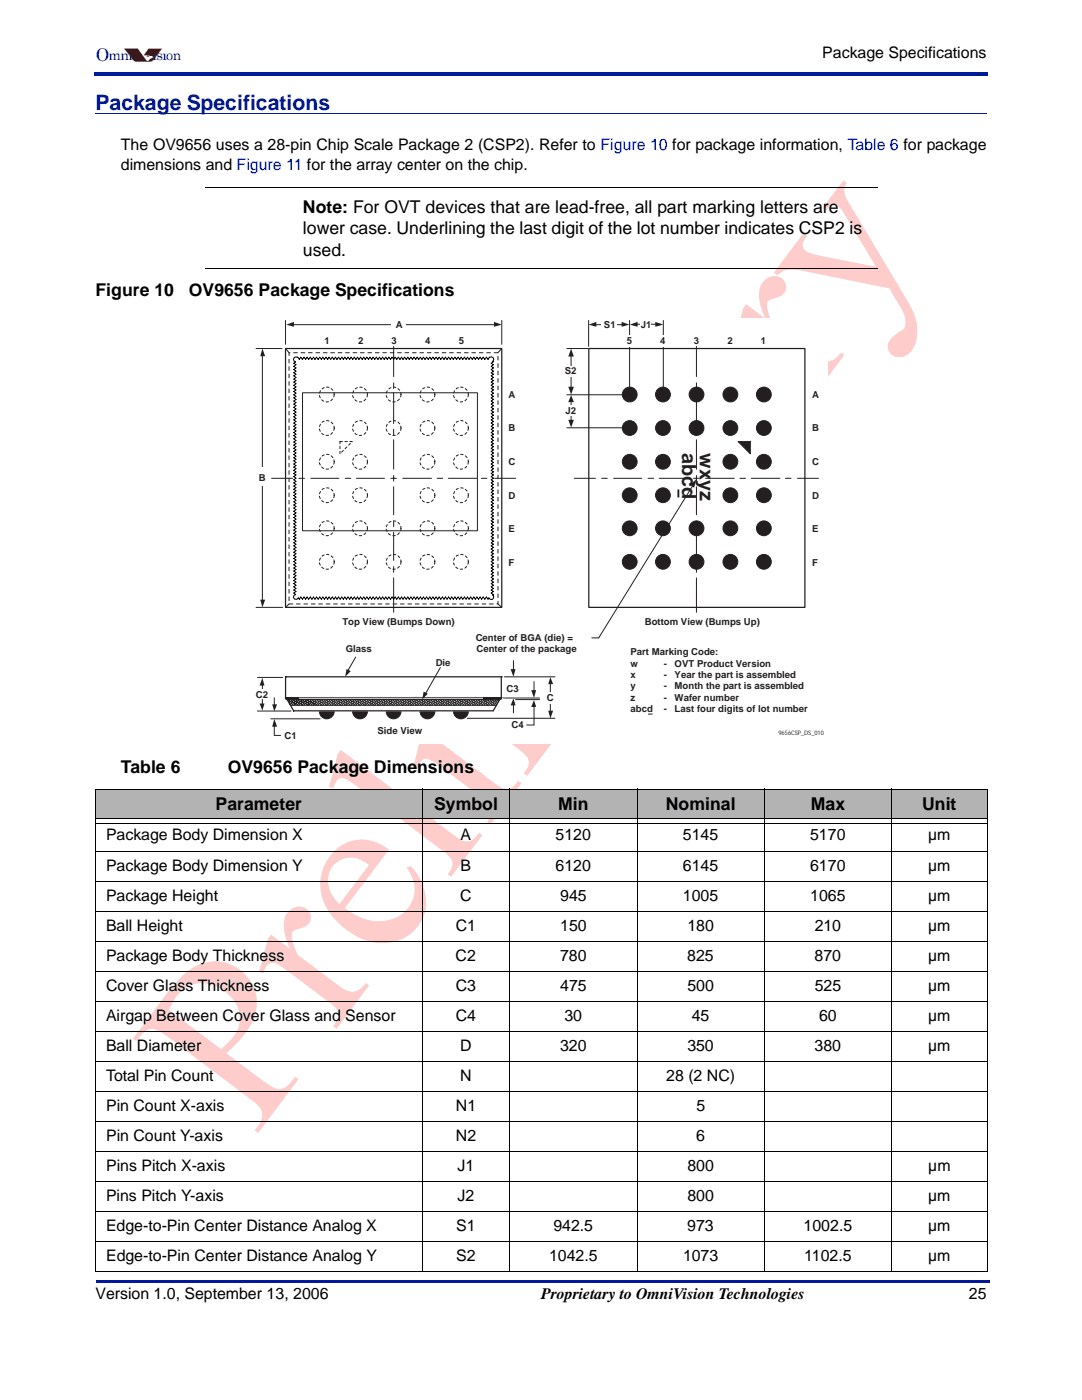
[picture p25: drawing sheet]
<svg xmlns="http://www.w3.org/2000/svg" width="216mm" height="279mm" viewBox="0 0 216 279" stroke-linecap="round" stroke-linejoin="round" font-family="sans-serif">
<defs><g id="words">
<text font-size="4.2" fill="#001a9a" x="19" y="21.9">Package Specifications</text>
<g font-size="4" fill="#231f20">
<text x="136.1" y="90.3" transform="rotate(90 136.1 90.3)">abcd</text>
<text x="139.6" y="90.5" transform="rotate(90 139.6 90.5)">wxyz</text>
</g>
<text font-size="3.5" fill="#001a9a" x="19.1" y="12.2">O</text>
<g font-size="3.5">
<text x="60.5" y="42.6">Note: For OVT devices that are lead-free, all part marking letters are</text>
<text x="60.5" y="46.8">lower case. Underlining the last digit of the lot number indicates CSP2 is</text>
<text x="60.5" y="51">used.</text>
<text x="19" y="59.1">Figure 10</text>
<text x="37.7" y="59.1">OV9656 Package Specifications</text>
<text x="24.1" y="154.2">Table 6</text>
<text x="45.4" y="154.2">OV9656 Package Dimensions</text>
<text x="43" y="161.6">Parameter</text>
<text x="86.6" y="161.6">Symbol</text>
<text x="111.4" y="161.6">Min</text>
<text x="132.9" y="161.6">Nominal</text>
<text x="161.8" y="161.6">Max</text>
<text x="184" y="161.6">Unit</text>
</g>
<g font-size="3.2">
<text x="164.1" y="11.6">Package Specifications</text>
<text x="24.1" y="30">The OV9656 uses a 28-pin Chip Scale Package 2 (CSP2). Refer to Figure 10 for package information, Table 6 for package</text>
<text x="24.1" y="33.9">dimensions and Figure 11 for the array center on the chip.</text>
<text x="21.2" y="167.7">Package Body Dimension X</text>
<text x="91.9" y="167.7">A</text>
<text x="110.9" y="167.7">5120</text>
<text x="136.3" y="167.7">5145</text>
<text x="161.7" y="167.7">5170</text>
<text x="185.2" y="167.7">µm</text>
<text x="21.2" y="173.7">Package Body Dimension Y</text>
<text x="91.9" y="173.7">B</text>
<text x="110.9" y="173.7">6120</text>
<text x="136.3" y="173.7">6145</text>
<text x="161.7" y="173.7">6170</text>
<text x="185.2" y="173.7">µm</text>
<text x="21.2" y="179.7">Package Height</text>
<text x="91.8" y="179.7">C</text>
<text x="111.8" y="179.7">945</text>
<text x="136.3" y="179.7">1005</text>
<text x="161.7" y="179.7">1065</text>
<text x="185.2" y="179.7">µm</text>
<text x="21.2" y="185.7">Ball Height</text>
<text x="90.9" y="185.7">C1</text>
<text x="111.8" y="185.7">150</text>
<text x="137.2" y="185.7">180</text>
<text x="162.6" y="185.7">210</text>
<text x="185.2" y="185.7">µm</text>
<text x="21.2" y="191.7">Package Body Thickness</text>
<text x="90.9" y="191.7">C2</text>
<text x="111.7" y="191.7">780</text>
<text x="137.1" y="191.7">825</text>
<text x="162.5" y="191.7">870</text>
<text x="185.2" y="191.7">µm</text>
<text x="21.2" y="197.7">Cover Glass Thickness</text>
<text x="90.9" y="197.7">C3</text>
<text x="111.8" y="197.7">475</text>
<text x="137.2" y="197.7">500</text>
<text x="162.6" y="197.7">525</text>
<text x="185.2" y="197.7">µm</text>
<text x="21.2" y="203.7">Airgap Between Cover Glass and Sensor</text>
<text x="90.9" y="203.7">C4</text>
<text x="112.6" y="203.7">30</text>
<text x="138" y="203.7">45</text>
<text x="163.4" y="203.7">60</text>
<text x="185.2" y="203.7">µm</text>
<text x="21.2" y="209.7">Ball Diameter</text>
<text x="91.8" y="209.7">D</text>
<text x="111.8" y="209.7">320</text>
<text x="137.2" y="209.7">350</text>
<text x="162.6" y="209.7">380</text>
<text x="185.2" y="209.7">µm</text>
<text x="21.2" y="215.7">Total Pin Count</text>
<text x="91.8" y="215.7">N</text>
<text x="132.9" y="215.7">28 (2 NC)</text>
<text x="21.2" y="221.7">Pin Count X-axis</text>
<text x="91" y="221.7">N1</text>
<text x="138.9" y="221.7">5</text>
<text x="21.2" y="227.7">Pin Count Y-axis</text>
<text x="91" y="227.7">N2</text>
<text x="138.9" y="227.7">6</text>
<text x="21.2" y="233.7">Pins Pitch X-axis</text>
<text x="91.3" y="233.7">J1</text>
<text x="137.2" y="233.7">800</text>
<text x="185.2" y="233.7">µm</text>
<text x="21.2" y="239.7">Pins Pitch Y-axis</text>
<text x="91.3" y="239.7">J2</text>
<text x="137.2" y="239.7">800</text>
<text x="185.2" y="239.7">µm</text>
<text x="21.2" y="245.7">Edge-to-Pin Center Distance Analog X</text>
<text x="91" y="245.7">S1</text>
<text x="110.4" y="245.7">942.5</text>
<text x="137.1" y="245.7">973</text>
<text x="160.3" y="245.7">1002.5</text>
<text x="185.2" y="245.7">µm</text>
<text x="21.2" y="251.7">Edge-to-Pin Center Distance Analog Y</text>
<text x="91.1" y="251.7">S2</text>
<text x="109.6" y="251.7">1042.5</text>
<text x="136.3" y="251.7">1073</text>
<text x="160.5" y="251.7">1102.5</text>
<text x="185.2" y="251.7">µm</text>
<text x="19" y="259.3">Version 1.0, September 13, 2006</text>
<text x="107.9" y="259.3">Proprietary to OmniVision Technologies</text>
<text x="193.3" y="259.3">25</text>
</g>
<g font-size="2.8" fill="#001a9a">
<text x="21.7" y="11.9">mni</text>
<text x="30.4" y="11.9">ision</text>
</g>
<g font-size="1.9" fill="#231f20">
<text x="79" y="65.5">A</text>
<text x="120.5" y="65.5">S1</text>
<text x="127.9" y="65.4">J1</text>
<text x="64.8" y="68.6">1</text>
<text x="71.4" y="68.6">2</text>
<text x="78.1" y="68.6">3</text>
<text x="84.8" y="68.6">4</text>
<text x="91.5" y="68.6">5</text>
<text x="125.1" y="68.6">5</text>
<text x="131.8" y="68.6">4</text>
<text x="138.5" y="68.6">3</text>
<text x="145.1" y="68.6">2</text>
<text x="151.8" y="68.6">1</text>
<text x="112.7" y="74.6">S2</text>
<text x="101.4" y="79.4">A</text>
<text x="112.8" y="82.6">J2</text>
<text x="162.1" y="79.4">A</text>
<text x="101.4" y="86.1">B</text>
<text x="162.1" y="86.1">B</text>
<text x="101.4" y="92.8">C</text>
<text x="162.1" y="92.8">C</text>
<text x="51.7" y="96">B</text>
<text x="101.4" y="99.5">D</text>
<text x="162.1" y="99.5">D</text>
<text x="101.4" y="106.2">E</text>
<text x="162.1" y="106.2">E</text>
<text x="101.4" y="113">F</text>
<text x="162.1" y="113">F</text>
<text x="68.3" y="124.7">Top View (Bumps Down)</text>
<text x="128.7" y="124.7">Bottom View (Bumps Up)</text>
<text x="69" y="130.2">Glass</text>
<text x="94.9" y="127.9">Center of BGA (die) =</text>
<text x="95.1" y="130.2">Center of the package</text>
<text x="125.8" y="130.8">Part Marking Code:</text>
<text x="86.9" y="132.8">Die</text>
<text x="125.8" y="133">w</text>
<text x="125.8" y="135.3">x</text>
<text x="125.8" y="137.6">y</text>
<text x="132.4" y="133">-</text>
<text x="132.4" y="135.3">-</text>
<text x="132.4" y="137.6">-</text>
<text x="134.6" y="133">OVT Product Version</text>
<text x="134.6" y="135.3">Year the part is assembled</text>
<text x="134.6" y="137.6">Month the part is assembled</text>
<text x="51" y="139.4">C</text>
<text x="52.4" y="139.4">2</text>
<text x="101.1" y="138">C3</text>
<text x="109.1" y="139.9">C</text>
<text x="125.8" y="139.9">z</text>
<text x="125.8" y="142.2">abcd</text>
<text x="132.4" y="139.9">-</text>
<text x="132.4" y="142.2">-</text>
<text x="134.6" y="139.9">Wafer number</text>
<text x="134.6" y="142.2">Last four digits of lot number</text>
<text x="56.8" y="147.5">C1</text>
<text x="75.3" y="146.4">Side View</text>
<text x="102.1" y="145.4">C4</text>
</g>
<text font-size="1.2" fill="#221e1f" x="155.3" y="146.6">9656CSP_DS_010</text>
</g></defs>
<g fill="#001a9a">
<path d="M18.7 14.5h.3v.7h-.3z"/>
<path d="M19 14.5h178.2v.7h-178.2z"/>
<path d="M19.1 255.4h.3v.5h-.3z"/>
<path d="M19.4 255.4h178.1v.5h-178.1z"/>
</g>
<g fill="#bf0000">
<path d="M24.8 9.7h2.7l1.1 1.6a1.47 1.47 0 0 0 1 .9l.4-.4 .4-.3 .2 .1-.2-.4-1.7-.2 1-1.3h2.6l-1.7 2.3-.4 .3h-3l-.5-.2z" fill-rule="evenodd"/>
<path d="M29.4 11.1l.4 .2h-.3l-.2-.1z" fill-rule="evenodd"/>
</g>
<g fill="#bf0000">
<path d="M24.7 9.7l1.8 2.2 .7 .4h2.7l.5-.1 1.9-2.5h-2.6l-1 1.3 1.7 .1 .2 .5-.2-.1-.4 .3-.4 .5-.4-.2-1.7-2.4h-2.7h2.7l1.4 2 .7 .6a.9 .9 0 0 1 1-.7l-.2-.5-.6 .1-.2-.2h-.9l1-1.3h2.6l-1.7 2.3-.4 .3h-3l-.5-.2-.3-.4 .1 .2z"/>
<path d="M29.4 11.1l.4 .1v.1h-.3l-.2-.1 .3 .1 .2-.1-.4-.1-.1 .1z"/>
</g>
<path d="M32.4 9.8h1v.7h-1z" fill="#fff"/>
<g fill="#bf0000">
<path d="M30.5 9.8h.8v.7h-.8z"/>
<path d="M25.7 9.8h.8v.7h-.8z"/>
</g>
<g fill="#fcc">
<path d="M57.6 181.9a2.44 2.44 0 0 1 2.8-.9 2.44 2.44 0 0 1 1.6 2.6 2.66 2.66 0 0 1-2.4 1.7 1.4 1.4 0 0 0-1.4 1.7 11 11 0 0 0 1.2 3.6l8.1 6a3.6 3.6 0 0 0 4 1l.7-.5 .8-.9 .7 .5-6.5 8.6-.7-.5a2.78 2.78 0 0 0 .5-3.7l-9.5-7.2a6.8 6.8 0 0 0-3.2-1.8 2.27 2.27 0 0 0-1.8 2.2l-.8-.3 1.8-6.7 .6-.8 3.8 2.9a8.4 8.4 0 0 1-.9-6.6z"/>
<path d="M68 149.7l22.8 17.1a3.2 3.2 0 0 0 3.2 1l.5-.4 1.1-1.2 .6 .5-6.2 8.3-.7-.5 .3-.3a2.32 2.32 0 0 0-.5-3.8l-17.6-13.3a7.9 7.9 0 0 0-3.3-1.8 1.75 1.75 0 0 0-1.5 1.5l-.2 .5-.8-.2 1.7-6.6z"/>
<path d="M104.6 119.5a5.8 5.8 0 0 1 7.6-.2l9.2 6.9a3.1 3.1 0 0 0 3.2 .9l.7-.4 .8-.9 .6 .4-6.2 8.4-.7-.5a2.99 2.99 0 0 0 .9-3.4l-1-1-8.2-6.2a5.2 5.2 0 0 0-4.5-1.6 5.4 5.4 0 0 0-2.8 5.8l.1 1.6 .2 .2 9.2 6.9a3.8 3.8 0 0 0 2.5 1.2 3.9 3.9 0 0 0 2.4-1.9l.6 .5-6.4 8.6-.7-.5a3.4 3.4 0 0 0 1.1-2.9 5.1 5.1 0 0 0-2.2-2.3l-7.2-5.4a5.2 5.2 0 0 0-4.7-1.5 4.3 4.3 0 0 0-2.6 4.1l-.1 1.5 .2 1.8 9.4 7a3.2 3.2 0 0 0 3.2 1l.9-.7 .7-.9 .7 .5-6.3 8.3-.7-.5 .3-.2a2.41 2.41 0 0 0-.5-3.9l-8.7-6.6a8.4 8.4 0 0 0-3.3-1.8 1.88 1.88 0 0 0-1.6 1.6l-.1 .4-.9-.2 1.8-6.7 .6-.8 3.6 2.8-.3-2.1a7.7 7.7 0 0 1 2.1-7.5 5.3 5.3 0 0 1 5.8-.6 12.3 12.3 0 0 1-.2-6.7l.8-1.5z"/>
<path d="M126.8 90.1a5.1 5.1 0 0 1 6.2-.8l1.9 1 8.6 6.5a3.3 3.3 0 0 0 3.2 1l.7-.5 .8-.9 .7 .4-6.3 8.4-.7-.5a3.1 3.1 0 0 0 1-3 5.6 5.6 0 0 0-2.1-2.1l-6.9-5.2a6.6 6.6 0 0 0-4.5-1.9 3.7 3.7 0 0 0-2.7 3.1 9.2 9.2 0 0 0 0 4.3l9.3 7a3.1 3.1 0 0 0 3.2 .9l.9-.7 .7-.9 .7 .5-6.3 8.3-.7-.5a2.45 2.45 0 0 0 .7-3.1l-1.5-1.5-7.4-5.5a10.9 10.9 0 0 0-3.8-2.4 1.71 1.71 0 0 0-1.8 1.6l-.2 .4-.8-.2 1.7-6.6 .6-.8 3.6 2.6a10.7 10.7 0 0 1 .4-7.9z"/>
<path d="M152.4 56.1a2.44 2.44 0 0 1 2.8-.9 2.44 2.44 0 0 1 1.6 2.6 2.66 2.66 0 0 1-2.3 1.7 1.4 1.4 0 0 0-1.4 1.7 11 11 0 0 0 1.1 3.5l8.1 6.1a3.6 3.6 0 0 0 4.1 1l.6-.5 .8-.9 .7 .4-6.5 8.7-.7-.5a2.78 2.78 0 0 0 .5-3.7l-9.5-7.2a6.8 6.8 0 0 0-3.1-1.8 2.27 2.27 0 0 0-1.9 2.2l-.8-.4 1.8-6.6 .6-.8 3.8 2.9a8.4 8.4 0 0 1-.9-6.6z"/>
<path d="M168.3 36l.7 .5a3.6 3.6 0 0 0 .5 4.1l11.8 19.9a9.1 9.1 0 0 1 .9 9 2.8 2.8 0 0 1-4.8 .7 2.7 2.7 0 0 1 1.4-3.5l1-.6a1.88 1.88 0 0 0 .9-2.4l-.5-1.4-2.7-4.7-17.8-3.6a6.2 6.2 0 0 0-3.7 .3l-.9 .6-.7-.5 5.9-7.9 .7 .6-.3 .4a1.77 1.77 0 0 0-.5 1.8 1.77 1.77 0 0 0 1.5 1.2l13.1 2.7-6.5-10.8-.9-1.1a1.33 1.33 0 0 0-2.3 .3l-.3 .4-.6-.5z"/>
<path d="M35.9 195.3a8.8 8.8 0 0 1 11.9-1.8 8.4 8.4 0 0 1 1.7 11.9l-.3 .5a22.8 22.8 0 0 1-4.1 4.3l7.3 5.5a5.5 5.5 0 0 0 3.7 1.6l1.2-.6 1.6-1.8 .7 .5-8.1 10.7-.7-.5 .7-1a2.83 2.83 0 0 0-.4-4.3l-17.5-13.3a6.5 6.5 0 0 0-3.3-1.7 3.2 3.2 0 0 0-2.4 1.6l-.7 .9-.7-.5 7.5-10zM35.8 198.2l-1.2 1.5-.9 1.9 10.4 7.8a10.1 10.1 0 0 0 3.6-4.8 7 7 0 0 0-4.4-7.7 6.2 6.2 0 0 0-7.5 1.3z"/>
<path d="M66.4 170.2a8 8 0 0 1 11.2-.6l-8.8 11.6a9.6 9.6 0 0 0 11.1 1.5 6.2 6.2 0 0 0 1.7-8.9l-.4-.7 .8-.3a9.9 9.9 0 0 1 2.6 9.8 9.1 9.1 0 0 1-12.4 4.7 14.2 14.2 0 0 1-8-8.5 9.3 9.3 0 0 1 2.2-8.6zM66.8 172.4a5.3 5.3 0 0 0 .5 7.6l.5 .4 5.8-7.8a5.5 5.5 0 0 0-4.9-1.3l-.9 .4z"/>
<path d="M74.3 142.1a2.35 2.35 0 0 1 4.7 0 2.35 2.35 0 0 1-4.7 0zM84.8 145.8l13.5 10.2a4.7 4.7 0 0 0 3 1.4 2.99 2.99 0 0 0 2.1-1.6l.7 .5-6.2 8.2-.7-.5 .2-.3a2.35 2.35 0 0 0-.4-3.8l-8.8-6.7a8.5 8.5 0 0 0-3.3-1.8 2.01 2.01 0 0 0-1.5 1.7l-.2 .4-.8-.3 1.7-6.6z"/>
<path d="M104.3 102.3a2.35 2.35 0 0 1 4.7 0 2.35 2.35 0 0 1-4.7 0zM114.8 106l13.6 10.2a4.7 4.7 0 0 0 2.9 1.4 2.99 2.99 0 0 0 2.1-1.6l.7 .5-6.2 8.2-.6-.5 .2-.3a2.35 2.35 0 0 0-.5-3.9l-8.7-6.6a8.5 8.5 0 0 0-3.3-1.8 2.01 2.01 0 0 0-1.6 1.6l-.1 .4-.9-.2 1.8-6.6z"/>
<path d="M139.1 73.9a5.3 5.3 0 0 1 5.2-1.8 12.6 12.6 0 0 1 3.5 2.1l7.7 5.7a2.92 2.92 0 0 0 2.2 .9 1.44 1.44 0 0 0 .6-1.8l-.2-1.6 1.1 .8a6.8 6.8 0 0 1-.3 6 2.53 2.53 0 0 1-3.8 .2l-.4-.3v3a6.1 6.1 0 0 1-3.7 6.2 5.8 5.8 0 0 1-7.2-6.2 41.6 41.6 0 0 1 2.1-9.6 8.8 8.8 0 0 0-4.7-2.3 3.7 3.7 0 0 0-3 5.2l1.6 1.3a1.96 1.96 0 0 1 .5 2.9 1.96 1.96 0 0 1-2.9 .2 5.8 5.8 0 0 1-.9-7.2l1.3-2.2zM147.1 78.4l-1.1 4.4a6.2 6.2 0 0 0 1 5.4 3.6 3.6 0 0 0 5.8-.3l.4-1 .2-1.3 .1-2.4z"/>
</g>
<path d="M19 22.6h177.8" fill="none" stroke="#001a9a" stroke-width=".2"/>
<g fill="#fff">
<path d="M42.9 42h13.3v9.5h-13.3z"/>
<path d="M43.6 42.8h8.5v8.4h-8.5z"/>
</g>
<g fill="#b3b3b3">
<path d="M19 157.5h65.3v5.8h-65.3z"/>
<path d="M84.3 157.5h17.5v5.8h-17.5z"/>
<path d="M101.7 157.5h25.5v5.8h-25.5z"/>
<path d="M127.1 157.5h25.5v5.8h-25.5z"/>
<path d="M152.5 157.5h25.5v5.8h-25.5z"/>
<path d="M177.9 157.5h19.2v5.8h-19.2z"/>
</g>
<g fill="none" stroke="#000" stroke-width=".2">
<path d="M40.8 37.4h134.3M40.8 53.6h134.3M19 157.5h178.1M19 157.6v96.1M84.3 157.4v96.5M101.7 157.4v96.5M127.1 157.4v96.5M152.5 157.4v96.5M177.9 157.4v96.5M197 157.6v96.1M19 169.8h178.1M19 175.9h178.1"/>
<path d="M19.1 163.4h177.8M19.1 164.3h177.8M19 181.8h178.1M19 187.8h178.1M19 193.8h178.1M19 199.8h178.1M19 205.8h178.1M19 211.8h178.1M19 217.8h178.1M19 223.8h178.1M19 229.8h178.1M19 235.8h178.1"/>
<path d="M19 241.8h178.1M19 247.8h178.1M19 253.8h178.1"/>
</g>
<path d="M50.8 63.4h114.3v85h-114.3z" fill="#fff"/>
<g fill="#231f20" stroke="#231f20" stroke-width=".2">
<circle cx="65.2" cy="142" r="1.48"/>
<circle cx="71.8" cy="142" r="1.48"/>
<circle cx="78.5" cy="142" r="1.48"/>
<circle cx="85.3" cy="142" r="1.48"/>
<circle cx="92" cy="142" r="1.48"/>
</g>
<path d="M62.7 138.4h32.9v3.5h-32.9z" fill-rule="evenodd" fill="#fff" stroke="#fff" stroke-width=".2"/>
<path d="M117.5 69.6h43.1v51.6h-43.1z" fill="none" stroke="#231f20" stroke-width=".25"/>
<path d="M113.1 78.8h11.5M113.1 69.6h4.2M114 70.7v6.9M113.1 85.4h11.5" fill="none" stroke="#231f20" stroke-width=".2"/>
<g fill="#231f20">
<path d="M114 69.6l.5 1.6h-1.1z"/>
<path d="M113.4 77.2h1.1l-.5 1.5z"/>
</g>
<path d="M114 79.5v4.5" fill="none" stroke="#231f20" stroke-width=".2"/>
<g fill="#231f20">
<path d="M114 78.9l.5 1.4h-1.1z"/>
<path d="M113.4 83.8h1.1l-.5 1.5z"/>
</g>
<path d="M117.5 64v5.1M118.9 64.8h5.7M125.6 64v13.4M132.4 64v13.3" fill="none" stroke="#231f20" stroke-width=".2"/>
<g fill="#231f20">
<path d="M117.5 64.8l1.5-.6v1z"/>
<path d="M124 64.2l1.6 .6-1.6 .4z"/>
</g>
<path d="M127 64.7h4.9" fill="none" stroke="#231f20" stroke-width=".2"/>
<g fill="#231f20">
<path d="M125.7 64.8l1.5-.6v1z"/>
<path d="M130.8 64.2l1.5 .6-1.5 .4z"/>
</g>
<path d="M57 69.6h43.1v51.6h-43.1z" fill="none" stroke="#231f20" stroke-width=".25"/>
<path d="M57.7 120.5h41.7v-50.1h-41.7v50.1" fill="none" stroke="#231f20" stroke-width=".2" stroke-dasharray=".7 .7 .7 .7 .7 .7"/>
<path d="M51.1 69.6h5.2M52.4 71v48.8M57 69.6l.7 .8M100 69.7l-.6 .7M51.1 121.2h5.3M57.7 120.5l-.6 .6M99.4 120.5l.6 .6" fill="none" stroke="#231f20" stroke-width=".2"/>
<path d="M67.8 88.1h2.5l-2.5 2.5v-2.5" fill="none" stroke="#231f20" stroke-width=".2" stroke-dasharray=".5 .5 .5 .5 .5 .5"/>
<path d="M147.3 88.1h2.4v2.5z" fill="#231f20" stroke="#231f20" stroke-width=".2"/>
<g fill="#231f20">
<path d="M52.4 69.6l.5 1.5h-1z"/>
<path d="M51.9 119.7h1l-.5 1.5z"/>
</g>
<g fill="none" stroke="#231f20" stroke-width=".2">
<path d="M78.5 69.1v6.1M78.5 76.4v1.1M78.5 78.4v6.1M139 69.1v6.1M139 76.4v1.1M139 78.4v6.1M54.2 95.5h4.2M59.6 95.5h1.2M62 95.5h5.6M68.9 95.5h1.1M71.1 95.5h5.6M78 95.5h1.1"/>
<path d="M78.5 85.7v1.1M78.5 87.8v5.8M78.5 94.9v1.1M78.5 97.1v5.6M80.4 95.5h5.7M87.2 95.5h1.1M89.5 95.5h5.7M96 95.5h1.2M98.7 95.5h4.2M114.6 95.5h4.2M120.1 95.5h1.1M122.4 95.5h5.6"/>
<path d="M129.3 95.5h1.1M131.5 95.5h5.6M138.4 95.5h1.1M139 85.7v1.1M139 87.8v5.8M139 94.9v1.1M139 97.1v5.6M140.8 95.5h5.7M147.6 95.5h1.2M149.9 95.5h5.7M156.7 95.5h1.1M159.1 95.5h4.2"/>
<path d="M78.5 104v1.1M78.5 106.2v5.6M78.5 113.1v1.1M78.5 115.3v6.9M139 104v1.1M139 106.2v5.6M139 113.1v1.1M139 115.3v6.9M51.4 135.2h5M52.4 136.5v4.2M51.4 141.9h6.7M54 143.5h9.9"/>
</g>
<g fill="#231f20">
<path d="M52.4 135.3l.4 1.5h-1z"/>
<path d="M51.8 140.4h1l-.4 1.4z"/>
</g>
<path d="M54.7 139.3v1.4" fill="none" stroke="#231f20" stroke-width=".2"/>
<path d="M54.3 140.6h1l-.6 1.4z" fill="#231f20"/>
<path d="M54.7 144.7v2.1" fill="none" stroke="#231f20" stroke-width=".2"/>
<path d="M54.7 143.5l.6 1.5h-1z" fill="#231f20"/>
<path d="M100.6 135.1h10.1M93.2 143.4h17.5M102.5 140.3v2" fill="none" stroke="#231f20" stroke-width=".2"/>
<path d="M102.5 139.4l.4 1.4h-1z" fill="#231f20"/>
<path d="M102.5 131.8v2" fill="none" stroke="#231f20" stroke-width=".2"/>
<path d="M101.9 133.5h1l-.4 1.6z" fill="#231f20"/>
<path d="M106.6 140.6v4.1" fill="none" stroke="#231f20" stroke-width=".2"/>
<path d="M106.6 139.7l.4 1.4h-1z" fill="#231f20"/>
<path d="M106.6 136v2" fill="none" stroke="#231f20" stroke-width=".2"/>
<path d="M106 137.7h1l-.4 1.6z" fill="#231f20"/>
<path d="M109.8 136.5v5.8" fill="none" stroke="#231f20" stroke-width=".2"/>
<g fill="#231f20">
<path d="M109.8 135.1l.6 1.4h-1z"/>
<path d="M109.4 141.8h1l-.6 1.6z"/>
</g>
<g fill="#fff">
<path d="M125.2 66.9h1.9v2.2h-1.9z"/>
<path d="M131.4 66.9h2.1v2.2h-2.1z"/>
</g>
<path d="M138.2 96.9l-18.7 30.4" fill="none" stroke="#231f20" stroke-width=".2"/>
<path d="M137.7 96.8l1.2-1.1-.4 1.6z" fill="#231f20"/>
<path d="M71 131.1l-1.6 2.7M87.9 133.2l-3 5.3" fill="none" stroke="#231f20" stroke-width=".2"/>
<g fill="#231f20">
<path d="M69.2 133.5l.8 .4-1.1 1.2z"/>
<path d="M84.5 138l.9 .4-1.1 1.2z"/>
</g>
<g fill="#fff">
<path d="M120.1 63.8h3v2.1h-3z"/>
<path d="M127.8 63.8h2v2.1h-2z"/>
<path d="M146.4 63.8h2.8v2.1h-2.8z"/>
<path d="M112.1 73.1h3.3v2.1h-3.3z"/>
<path d="M112.4 80.9h3v2.1h-3z"/>
</g>
<path d="M57 64v4.7M58.5 64.8h40.5M100.1 64v4.7" fill="none" stroke="#231f20" stroke-width=".2"/>
<g fill="#231f20">
<path d="M57.1 64.8l1.6-.6v1z"/>
<path d="M98.6 64.2l1.5 .6-1.5 .4z"/>
</g>
<path d="M78.1 63.8h2.8v2.3h-2.8z" fill="#fff"/>
<path d="M54.7 146.8h1.3" fill="none" stroke="#231f20" stroke-width=".2"/>
<path d="M50.8 93.4h3v3.6h-3z" fill="#fff"/>
<g fill="none" stroke="#231f20" stroke-width=".2">
<path d="M60.4 78.4h34.9v27.5h-34.9zM57 139.3l.2 .1h-.2zM57 139.3l2.5 .3-2.3-.2zM57 139.3h2.5v.3zM57 139.3h43M57 139.4h.2M57.2 139.4l2.3 .2h-2.2zM57.3 139.6h42.4M57.3 139.7l.1-.1 .5 .5M57.9 139.6h.1M57.9 139.6l-.2 .3M58.2 139.9l.7 .7"/>
<path d="M58.9 139.6l-.3 .3M59.1 139.9l.7 .7M59.5 139.3v.3M59.8 139.6h.1M59.8 139.6l-.2 .3M60.1 139.9l.7 .7M60.3 139.6l.5 .5M60.3 139.6l-.7 .7M60.8 139.6l-.3 .3M61 139.9l.7 .7M61.7 139.6h.1M61.7 139.6l-.2 .3"/>
<path d="M61.9 139.9l.8 .7M62.7 139.6l-.3 .3M62.9 139.9l.7 .7M63.6 139.6h.1M63.6 139.6l-.2 .3M63.8 139.9l.8 .7M64.6 139.6l-.3 .3M64.8 139.9l.7 .7M65.5 139.6h.1M65.5 139.6l-.2 .3M65.7 139.9l.7 .7M66.4 139.6l-.2 .3"/>
<path d="M66.7 139.9l.7 .7M67.4 139.6h.1M67.4 139.6l-.2 .3M67.6 139.9l.7 .7M68.3 139.6l-.2 .3M68.6 139.9l.7 .7M69.3 139.6h.1M69.3 139.6l-.2 .3M69.5 139.9l.7 .7M70.2 139.6h.1M70.2 139.6l-.2 .3M70.4 139.9l.8 .7"/>
<path d="M71.2 139.6h.1M71.2 139.6l-.3 .3M71.4 139.9l.7 .7M72.1 139.6l-.2 .3M72.3 139.9l.8 .7M73.1 139.6h.1M73.1 139.6l-.3 .3M73.3 139.9l.7 .7M73.5 139.6l.5 .5M73.6 139.6l-.8 .7M74 139.6l-.2 .3M74.2 139.9l.7 .7"/>
<path d="M74.9 139.6h.1M74.9 139.6l-.2 .3M75.2 139.9l.7 .7M75.9 139.6l-.2 .3M76.1 139.9l.7 .7M76.8 139.6h.1M76.8 139.6l-.2 .3M77.1 139.9l.7 .7M77.8 139.6l-.2 .3M78 139.9l.7 .7M78.7 139.6h.1M78.7 139.6l-.2 .3"/>
<path d="M79 139.9l.7 .7M79.7 139.6l-.2 .3M79.9 139.9l.7 .7M80.6 139.6h.1M80.6 139.6l-.2 .3M80.9 139.9l.7 .7M81.6 139.6l-.3 .3M81.8 139.9l.7 .7M82.5 139.6h.1M82.5 139.6l-.2 .3M82.8 139.9l.7 .7M83.5 139.6l-.3 .3"/>
<path d="M83.7 139.9l.7 .7M84.4 139.6h.1M84.4 139.6l-.2 .3M84.7 139.9l.7 .7M85.4 139.6l-.3 .3M85.6 139.9l.7 .7M86.3 139.6h.1M86.3 139.6l-.2 .3M86.6 139.9l.7 .7M87.3 139.6l-.3 .3M87.5 139.9l.7 .7M88.2 139.6h.1"/>
<path d="M88.2 139.6l-.2 .3M88.5 139.9l.7 .7M89.2 139.6h.1M89.2 139.6l-.3 .3M89.4 139.9l.7 .7M90.1 139.6h.1M90.1 139.6l-.2 .3M90.3 139.9l.8 .7M91.1 139.6l-.3 .3M91.3 139.9l.7 .7M92 139.6h.1M92 139.6l-.3 .3"/>
<path d="M92.2 139.9l.8 .7M93 139.6l-.3 .3M93.2 139.9l.7 .7M93.9 139.6h.1M93.9 139.6l-.2 .3M94.1 139.9l.7 .7M94.8 139.6l-.2 .3M95.1 139.9l.7 .7M95.8 139.6h.1M95.8 139.6l-.2 .3M96 139.9l.7 .7M96.5 139.6l3.3-.2-.1 .2z"/>
<path d="M96.5 139.3l3.3 .1-3.3 .2zM96.5 139.3h3.5l-.2 .1zM96.5 139.3v.3M96.7 139.6l-.2 .3M97 139.9l.7 .7M97.7 139.6h.1M97.7 139.6l-.2 .3M97.9 139.9l.7 .7M98.6 139.6l-.2 .3M98.8 139.9l.5 .4M99.6 139.6h.1M99.6 139.6l-.3 .3"/>
<path d="M99.8 139.4l.2-.1v.1zM99.8 139.4h.2M118.1 127.3h1.4M57.8 140.4l.1 .2M57.9 140.8h41.2M58.2 140.3l.4 .5M58.4 140.1l-.5 .5M58.4 140.6l-.2 .2M58.9 140.1l-.5-.5-.7 .7M59.1 140.3l.4 .5M59.3 140.1l-.6 .7M59.3 140.6l-.1 .2"/>
<path d="M59.8 140.1l-.5-.5-.7 .7M60.1 140.3l.3 .5M60.3 140.1l-.7 .7M60.3 140.6l-.2 .2M61 140.3l.4 .5M61.2 140.1l-.6 .7M61.2 140.6l-.1 .2M61.7 140.1l-.5-.5-.7 .7M61.9 140.3l.4 .5M62.2 140.1l-.7 .7M62.2 140.6l-.2 .2M62.7 140.1l-.5-.5-.7 .7"/>
<path d="M62.9 140.3l.4 .5M63.1 140.1l-.6 .7M63.1 140.6l-.2 .2M63.6 140.1l-.5-.5-.7 .7M63.8 140.3l.4 .5M64.1 140.1l-.7 .7M64.1 140.6l-.2 .2M64.6 140.1l-.5-.5-.7 .7M64.8 140.3l.4 .5M65 140.1l-.6 .7M65 140.6l-.2 .2M65.5 140.1l-.5-.5-.7 .7"/>
<path d="M65.7 140.3l.4 .5M65.9 140.1l-.6 .7M65.9 140.6l-.1 .2M66.4 140.1l-.5-.5-.6 .7M66.7 140.3l.4 .5M66.9 140.1l-.6 .7M66.9 140.6l-.2 .2M67.4 140.1l-.5-.5-.7 .7M67.6 140.3l.4 .5M67.8 140.1l-.6 .7M67.8 140.6l-.1 .2M68.3 140.1l-.5-.5-.6 .7"/>
<path d="M68.6 140.3l.4 .5M68.8 140.1l-.6 .7M68.8 140.6l-.2 .2M69.3 140.1l-.5-.5-.7 .7M69.5 140.3l.4 .5M69.7 140.1l-.6 .7M69.7 140.6l-.1 .2M70.2 140.1l-.5-.5-.6 .7M70.4 140.3l.5 .5M70.7 140.1l-.6 .7M70.7 140.6l-.2 .2M71.2 140.1l-.5-.5-.7 .7"/>
<path d="M71.4 140.3l.4 .5M71.6 140.1l-.6 .7M71.6 140.6l-.1 .2M72.1 140.1l-.5-.5-.7 .7M72.3 140.3l.5 .5M72.6 140.1l-.7 .7M72.6 140.6l-.2 .2M73.1 140.1l-.5-.5-.7 .7M73.3 140.3l.4 .5M73.6 140.1l-.7 .7M73.6 140.6l-.2 .2M74.2 140.3l.5 .5"/>
<path d="M74.5 140.1l-.7 .7M74.5 140.6l-.2 .2M74.9 140.1l-.4-.5-.7 .7M75.2 140.3l.4 .5M75.4 140.1l-.6 .7M75.4 140.6l-.2 .2M75.9 140.1l-.5-.5-.7 .7M76.1 140.3l.5 .5M76.4 140.1l-.7 .7M76.4 140.6l-.2 .2M76.8 140.1l-.4-.5-.7 .7M77.1 140.3l.4 .5"/>
<path d="M77.3 140.1l-.6 .7M77.3 140.6l-.1 .2M77.8 140.1l-.5-.5-.7 .7M78 140.3l.5 .5M78.3 140.1l-.7 .7M78.3 140.6l-.2 .2M78.7 140.1l-.4-.5-.7 .7M79 140.3l.4 .5M79.2 140.1l-.6 .7M79.2 140.6l-.1 .2M79.7 140.1l-.5-.5-.7 .7M79.9 140.3l.4 .5"/>
<path d="M80.2 140.1l-.7 .7M80.2 140.6l-.2 .2M80.6 140.1l-.4-.5-.7 .7M80.9 140.3l.4 .5M81.1 140.1l-.6 .7M81.1 140.6l-.1 .2M81.6 140.1l-.5-.5-.7 .7M81.8 140.3l.4 .5M82.1 140.1l-.7 .7M82.1 140.6l-.2 .2M82.5 140.1l-.4-.5-.8 .7M82.8 140.3l.4 .5"/>
<path d="M83 140.1l-.7 .7M83 140.6l-.2 .2M83.5 140.1l-.5-.5-.7 .7M83.7 140.3l.4 .5M84 140.1l-.7 .7M84 140.6l-.2 .2M84.4 140.1l-.4-.5-.8 .7M84.7 140.3l.4 .5M84.9 140.1l-.7 .7M84.9 140.6l-.2 .2M85.4 140.1l-.5-.5-.7 .7M85.6 140.3l.4 .5"/>
<path d="M85.8 140.1l-.6 .7M85.8 140.6l-.1 .2M86.3 140.1l-.5-.5-.7 .7M86.6 140.3l.4 .5M86.8 140.1l-.7 .7M86.8 140.6l-.2 .2M87.3 140.1l-.5-.5-.7 .7M87.5 140.3l.4 .5M87.7 140.1l-.6 .7M87.7 140.6l-.1 .2M88.2 140.1l-.5-.5-.7 .7M88.5 140.3l.3 .5"/>
<path d="M88.7 140.1l-.7 .7M88.7 140.6l-.2 .2M89.2 140.1l-.5-.5-.7 .7M89.4 140.3l.4 .5M89.6 140.1l-.6 .7M89.6 140.6l-.1 .2M90.1 140.1l-.5-.5-.7 .7M90.3 140.3l.4 .5M90.6 140.1l-.7 .7M90.6 140.6l-.2 .2M91.1 140.1l-.5-.5-.7 .7M91.3 140.3l.4 .5"/>
<path d="M91.5 140.1l-.6 .7M91.5 140.6l-.2 .2M92 140.1l-.5-.5-.7 .7M92.2 140.3l.4 .5M92.5 140.1l-.7 .7M92.5 140.6l-.2 .2M93 140.1l-.5-.5-.8 .7M93.2 140.3l.4 .5M93.4 140.1l-.6 .7M93.4 140.6l-.2 .2M93.9 140.1l-.5-.5-.7 .7M94.1 140.3l.4 .5"/>
<path d="M94.3 140.1l-.6 .7M94.3 140.6l-.1 .2M94.8 140.1l-.5-.5-.6 .7M95.1 140.3l.4 .5M95.3 140.1l-.6 .7M95.3 140.6l-.2 .2M95.8 140.1l-.5-.5-.7 .7M96 140.3l.4 .5M96.2 140.1l-.6 .7M96.2 140.6l-.1 .2M96.7 140.1l-.5-.5-.6 .7M97 140.3l.4 .5"/>
<path d="M97.2 140.1l-.6 .7M97.2 140.6l-.2 .2M97.7 140.1l-.5-.5-.7 .7M97.9 140.3l.4 .5M98.1 140.1l-.6 .7M98.1 140.6l-.1 .2M98.6 140.1l-.5-.5-.6 .7M98.8 140.3l.3 .3M99.1 140.1l-.6 .7M99.1 140.6l-.2 .2M99.5 140l-.4-.4-.7 .7"/>
</g>
<g fill="none" stroke="#231f20" stroke-width=".2" stroke-dasharray=".5 .5 .5 .5 .5 .5">
<circle cx="65.2" cy="78.7" r="1.48"/>
<circle cx="71.8" cy="78.7" r="1.48"/>
<circle cx="78.5" cy="78.7" r="1.48"/>
<circle cx="85.3" cy="78.7" r="1.48"/>
<circle cx="92" cy="78.7" r="1.48"/>
<circle cx="65.2" cy="92.2" r="1.48"/>
<circle cx="65.2" cy="98.8" r="1.48"/>
<circle cx="65.2" cy="85.4" r="1.48"/>
<circle cx="71.8" cy="92.2" r="1.48"/>
<circle cx="71.8" cy="98.8" r="1.48"/>
<circle cx="71.8" cy="85.4" r="1.48"/>
<circle cx="78.5" cy="85.4" r="1.48"/>
<circle cx="85.3" cy="92.2" r="1.48"/>
<circle cx="85.3" cy="98.8" r="1.48"/>
<circle cx="85.3" cy="85.4" r="1.48"/>
<circle cx="92" cy="92.2" r="1.48"/>
<circle cx="92" cy="98.8" r="1.48"/>
<circle cx="92" cy="85.4" r="1.48"/>
<circle cx="65.2" cy="112.1" r="1.48"/>
<circle cx="65.2" cy="105.4" r="1.48"/>
<circle cx="71.8" cy="112.1" r="1.48"/>
<circle cx="71.8" cy="105.4" r="1.48"/>
<circle cx="78.5" cy="112.1" r="1.48"/>
<circle cx="78.5" cy="105.4" r="1.48"/>
<circle cx="85.3" cy="112.1" r="1.48"/>
<circle cx="85.3" cy="105.4" r="1.48"/>
<circle cx="92" cy="112.1" r="1.48"/>
<circle cx="92" cy="105.4" r="1.48"/>
</g>
<g fill="#231f20" stroke="#231f20" stroke-width=".2">
<path d="M129.3 142.5h.9z"/>
<circle cx="125.7" cy="112.1" r="1.48"/>
<circle cx="132.3" cy="112.1" r="1.48"/>
<circle cx="139" cy="112.1" r="1.48"/>
<circle cx="145.7" cy="112.1" r="1.48"/>
<circle cx="152.4" cy="112.1" r="1.48"/>
<circle cx="125.7" cy="105.4" r="1.48"/>
<circle cx="132.3" cy="105.4" r="1.48"/>
<circle cx="139" cy="105.4" r="1.48"/>
<circle cx="145.7" cy="105.4" r="1.48"/>
<circle cx="152.4" cy="105.4" r="1.48"/>
<circle cx="125.7" cy="98.8" r="1.48"/>
<circle cx="132.3" cy="98.8" r="1.48"/>
<circle cx="145.7" cy="98.8" r="1.48"/>
<circle cx="152.4" cy="98.8" r="1.48"/>
<circle cx="125.7" cy="92.2" r="1.48"/>
<circle cx="132.3" cy="92.2" r="1.48"/>
<circle cx="145.7" cy="92.2" r="1.48"/>
<circle cx="152.4" cy="92.2" r="1.48"/>
<circle cx="125.7" cy="85.4" r="1.48"/>
<circle cx="132.3" cy="85.4" r="1.48"/>
<circle cx="139" cy="85.4" r="1.48"/>
<circle cx="145.7" cy="85.4" r="1.48"/>
<circle cx="152.4" cy="85.4" r="1.48"/>
<circle cx="125.7" cy="78.7" r="1.48"/>
<circle cx="132.3" cy="78.7" r="1.48"/>
<circle cx="139" cy="78.7" r="1.48"/>
<circle cx="145.7" cy="78.7" r="1.48"/>
<circle cx="152.4" cy="78.7" r="1.48"/>
</g>
<path d="M135.4 97.7v1.6" fill="none" stroke="#231f20" stroke-width=".37"/>
<path d="M58.7 71.4l.3-.2 .4 .1 .3 .4 .3-.4 .3 .4 .4-.4 .3 .4 .3-.4 .3 .4 .3-.4 .3 .4 .4-.4 .2 .4 .4-.4 .3 .4 .3-.4 .3 .4 .3-.4 .3 .4 .4-.4 .3 .4 .3-.4 .3 .4 .3-.4 .3 .4 .3-.4 .3 .4 .4-.4 .3 .4 .3-.4 .3 .4 .3-.4 .3 .4 .3-.4 .4 .4 .3-.4 .3 .4 .3-.4 .3 .4 .3-.4 .3 .4 .3-.4 .4 .4 .3-.4 .3 .4 .3-.4 .3 .4 .3-.4 .4 .4 .2-.4 .4 .4 .3-.4 .3 .4 .3-.4 .3 .4 .3-.4 .4 .4 .3-.4 .3 .4 .3-.4 .3 .4 .3-.4 .4 .4 .2-.4 .4 .4 .3-.4 .3 .4 .3-.4 .3 .4 .3-.4 .4 .4 .3-.4 .3 .4 .3-.4 .3 .4 .3-.4 .3 .4 .3-.4 .4 .4 .3-.4 .3 .4 .3-.4 .3 .4 .3-.4 .3 .4 .4-.4 .3 .4 .3-.4 .3 .4 .3-.4 .3 .4 .3-.4 .3 .4 .4-.4 .3 .4 .3-.4 .3 .4 .3-.4 .3 .4 .3-.4 .4 .4 .3-.4 .3 .4 .3-.4 .3 .4 .3-.4 .3 .4 .4-.4 .3 .4 .3-.4 .3 .4 .3-.4 .3 .4 .4-.4 .2 .4 .4-.4 .3 .4 .3-.4 .3 .4 .3-.4 .3 .4 .4-.4 .3 .4 .3-.4 .4-.1 .3 .2 .1 .4-.2 .3 .2 .1-.5 .3 .5 .3-.5 .3 .5 .3-.5 .4 .5 .3-.5 .3 .5 .3-.5 .3 .5 .3-.5 .3 .5 .4-.5 .3 .5 .3-.5 .3 .5 .3-.5 .3 .5 .3-.5 .3 .5 .4-.5 .3 .5 .3-.5 .3 .5 .3-.5 .3 .5 .4-.5 .2 .5 .4-.5 .3 .5 .3-.5 .3 .5 .4-.5 .2 .5 .4-.5 .3 .5 .3-.5 .3 .5 .3-.5 .3 .5 .4-.5 .3 .5 .3-.5 .3 .5 .3-.5 .3 .5 .3-.5 .3 .5 .4-.5 .3 .5 .3-.5 .3 .5 .3-.5 .3 .5 .3-.5 .4 .5 .3-.5 .3 .5 .3-.5 .3 .5 .3-.5 .4 .5 .2-.5 .4 .5 .3-.5 .3 .5 .3-.5 .3 .5 .3-.5 .4 .5 .3-.5 .3 .5 .3-.5 .3 .5 .3-.5 .4 .5 .3-.5 .3 .5 .3-.5 .3 .5 .3-.5 .3 .5 .3-.5 .4 .5 .3-.5 .3 .5 .3-.5 .3 .5 .3-.5 .3 .5 .4-.5 .3 .5 .3-.5 .3 .5 .3-.5 .3 .5 .4-.5 .2 .5 .4-.5 .3 .5 .3-.5 .3 .5 .3-.5 .3 .5 .4-.5 .3 .5 .3-.5 .3 .5 .3-.5 .3 .5 .4-.5 .3 .5 .3-.5 .3 .5 .3-.5 .3 .5 .3-.5 .3 .5 .4-.5 .3 .5 .3-.5 .3 .5 .3-.5 .3 .5 .3-.5 .4 .5 .3-.5 .3 .5 .3-.5 .3 .5 .3-.5 .4 .5 .2-.5 .4 .5 .3-.5 .3 .5 .3-.5 .3 .5 .3-.5 .4 .5 .3-.5 .3 .5 .3-.5 .3 .5 .3-.5 .4 .5 .2-.5 .4 .5 .3-.2 .1 .2 .3v.3l-.3 .2h-.4l-.2-.3-.2 .3-.3-.5-.4 .5-.3-.5-.3 .5-.3-.5-.3 .5-.3-.5-.4 .5-.2-.5-.4 .5-.3-.5-.3 .5-.3-.5-.3 .5-.3-.5-.4 .5-.3-.5-.3 .5-.3-.5-.3 .5-.3-.5-.3 .5-.4-.5-.3 .5-.3-.5-.3 .5-.3-.5-.3 .5-.3-.5-.4 .5-.3-.5-.3 .5-.3-.5-.3 .5-.3-.5-.3 .5-.3-.5-.4 .5-.3-.5-.3 .5-.3-.5-.3 .5-.3-.5-.3 .5-.4-.5-.3 .5-.3-.5-.3 .5-.3-.5-.3 .5-.3-.5-.3 .5-.4-.5-.3 .5-.3-.5-.3 .5-.3-.5-.3 .5-.4-.5-.2 .5-.4-.5-.3 .5-.3-.5-.3 .5-.3-.5-.3 .5-.4-.5-.3 .5-.3-.5-.3 .5-.3-.5-.3 .5-.4-.5-.2 .5-.4-.5-.3 .5-.3-.5-.3 .5-.3-.5-.3 .5-.4-.5-.3 .5-.3-.5-.3 .5-.3-.5-.3 .5-.3-.5-.3 .5-.4-.5-.3 .5-.3-.5-.3 .5-.3-.5-.3 .5-.3-.5-.4 .5-.3-.5-.3 .5-.3-.5-.3 .5-.3-.5-.3 .5-.3-.5-.4 .5-.3-.5-.3 .5-.3-.5-.3 .5-.3-.5-.4 .5-.2-.5-.4 .5-.3-.5-.3 .5-.3-.5-.3 .5-.3-.5-.4 .5-.3-.5-.3 .5-.2-.3-.3 .3h-.4l-.2-.3v-.4l.4-.3-.4-.2 .5-.4-.5-.2 .5-.4-.5-.3 .5-.3-.5-.3 .5-.3-.5-.3 .5-.4-.5-.3 .5-.3-.5-.3 .5-.3-.5-.3 .5-.4-.5-.2 .5-.4-.5-.3 .5-.3-.5-.3 .5-.3-.5-.3 .5-.4-.5-.3 .5-.3-.5-.3 .5-.3-.5-.3 .5-.3-.5-.4 .5-.3-.5-.3 .5-.3-.5-.3 .5-.3-.5-.3 .5-.3-.5-.4 .5-.3-.5-.3 .5-.3-.5-.3 .5-.3-.5-.4 .5-.3-.5-.3 .5-.3-.5-.3 .5-.3-.5-.4 .5-.2-.5-.4 .5-.3-.5-.3 .5-.3-.5-.3 .5-.3-.5-.4 .5-.3-.5-.3 .5-.3-.5-.3 .5-.3-.5-.3 .5-.4-.5-.3 .5-.3-.5-.3 .5-.3-.5-.3 .5-.3-.5-.3 .5-.4-.5-.3 .5-.3-.5-.3 .5-.3-.5-.3 .5-.4-.5-.3 .5-.3-.5-.3 .5-.3-.5-.3 .5-.4-.5-.2 .5-.4-.5-.3 .5-.3-.5-.3 .5-.3-.5-.3 .5-.4-.5-.3 .5-.3-.5-.3 .5-.3-.5-.3 .5-.3-.5-.4 .5-.3-.5-.3 .5-.3-.5-.3 .5-.3-.5-.3 .5-.3-.5-.4 .5-.3-.5-.3 .5-.3-.5-.3 .5-.3-.5-.4 .5-.2-.5-.4 .5-.3-.5-.3 .5-.3-.5-.4 .5-.2-.5-.4 .5-.3-.5-.3 .5-.3-.5-.3 .5-.3-.5-.4 .5-.3-.5-.3 .5-.3-.5-.3 .5-.3-.5-.3 .5-.3-.5-.4 .5-.3-.5-.3 .5-.3-.5-.3 .5-.3-.5-.3 .5-.4-.5-.3 .5-.3-.5-.3 .4-.3-.3-.2-.1-.3z" fill="none" stroke="#000" stroke-width=".2"/>
<path d="M57 135.1h.1M57 135.1h43M57 135.1v4.3M57.2 139.4l1.4 2.5h39.8l1.4-2.5M100 135.1h.1M100 135.1v4.3" fill="none" stroke="#231f20" stroke-width=".25"/>
<g fill="#000" stroke="#231f20" stroke-width=".25">
<path d="M57 139.3l.2 .1h-.2z" fill-rule="evenodd"/>
<path d="M57 139.3l2.5 .3-2.3-.2z" fill-rule="evenodd"/>
<path d="M57.2 139.4l2.3 .2h-2.2z" fill-rule="evenodd"/>
<path d="M57 139.3h2.5v.3z" fill-rule="evenodd"/>
<path d="M96.5 139.3l3.3 .1-3.3 .2z" fill-rule="evenodd"/>
<path d="M96.5 139.6l3.3-.2-.1 .2z" fill-rule="evenodd"/>
<path d="M96.5 139.3h3.5l-.2 .1z" fill-rule="evenodd"/>
<path d="M99.8 139.4l.2-.1v.1z" fill-rule="evenodd"/>
</g>
<path d="M109.4 138.1h1.1v2.3h-1.1z" fill="#fff"/>
<path d="M100.4 139.3h7.3M102.9 139.6h4.8" fill="none" stroke="#231f20" stroke-width=".2"/>
<path d="M51.7 137.6h1.1v1.9h-1.1z" fill="#fff"/>
<path d="M105.1 144.7h1.5" fill="none" stroke="#231f20" stroke-width=".2"/>
<use href="#words"/>
</svg>
